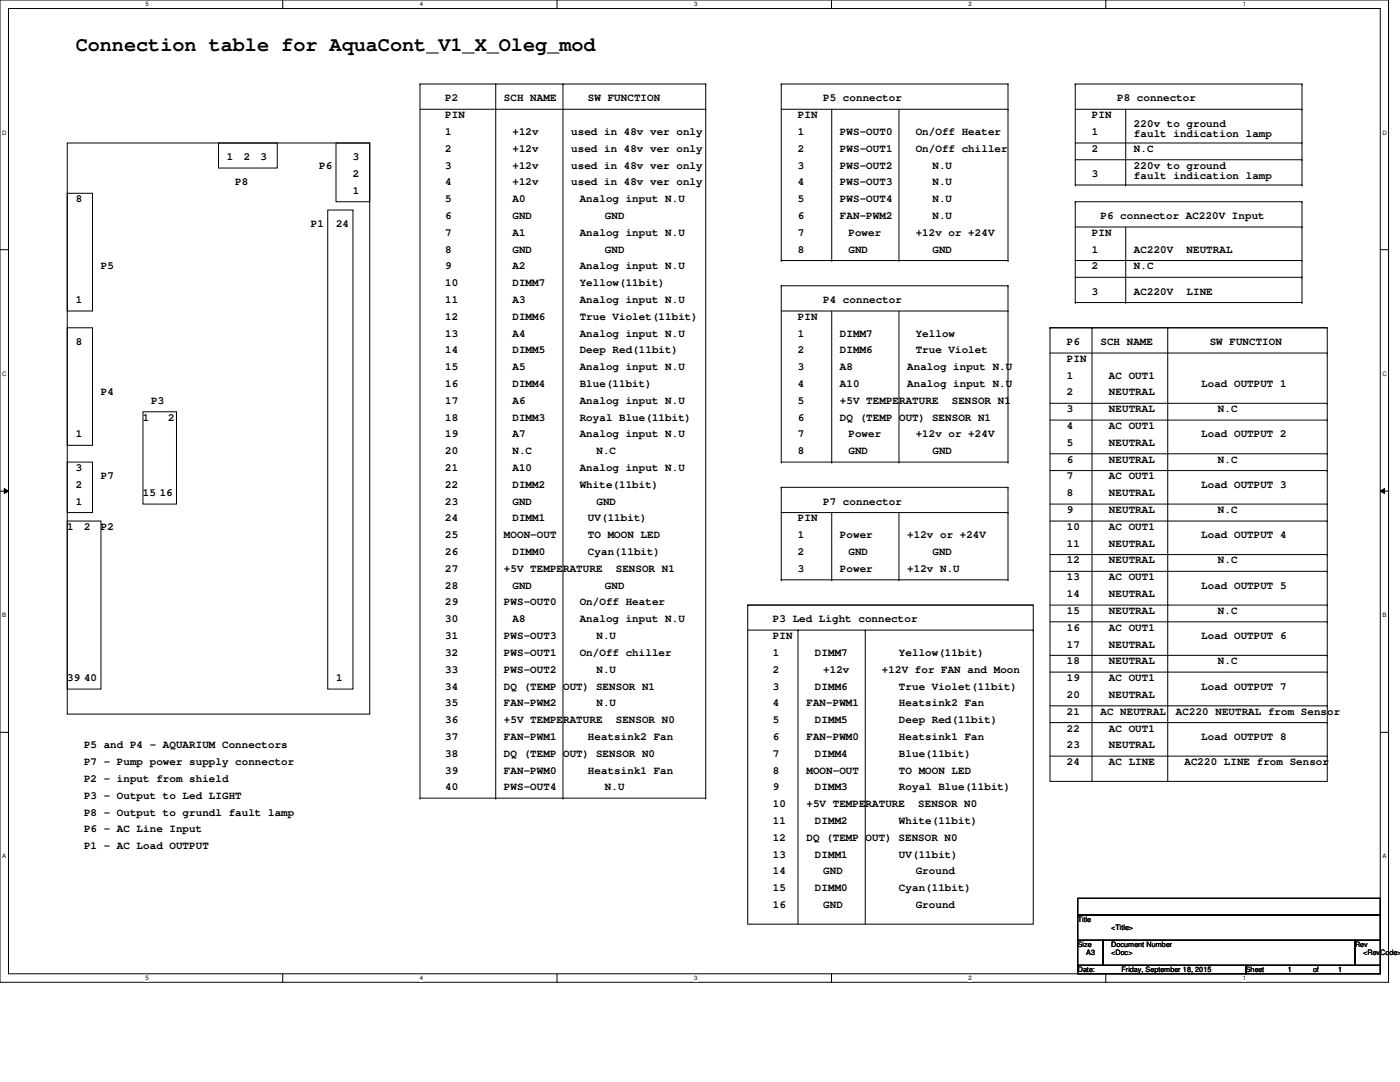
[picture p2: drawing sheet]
<svg xmlns="http://www.w3.org/2000/svg" width="279mm" height="216mm" viewBox="0 0 279 216" stroke-linecap="round" stroke-linejoin="round" font-family="sans-serif">
<defs><g id="words">
<text font-size="4" x="15.1" y="10.1">Connection table for AquaCont_V1_X_Oleg_mod</text>
<g font-size="2.2">
<text x="88.9" y="20.2">P2</text>
<text x="88.9" y="23.6">PIN</text>
<text x="100.6" y="20.2">SCH NAME</text>
<text x="117.3" y="20.2">SW FUNCTION</text>
<text x="159.3" y="23.6">PIN</text>
<text x="164.3" y="20.2">P5 connector</text>
<text x="217.9" y="23.6">PIN</text>
<text x="223" y="20.2">P8 connector</text>
<text x="88.9" y="26.9">1</text>
<text x="102.3" y="26.9">+12v</text>
<text x="114" y="26.9">used in 48v ver only</text>
<text x="159.3" y="26.9">1</text>
<text x="167.6" y="26.9">PWS-OUT0</text>
<text x="182.8" y="26.9">On/Off Heater</text>
<text x="217.9" y="26.9">1</text>
<text x="226.3" y="25.3">220v to ground</text>
<text x="226.3" y="27.4">fault indication lamp</text>
<text x="45.3" y="32">1</text>
<text x="48.6" y="32">2</text>
<text x="52" y="32">3</text>
<text x="63.7" y="33.7">P6</text>
<text x="70.4" y="32">3</text>
<text x="70.4" y="35.3">2</text>
<text x="88.9" y="30.3">2</text>
<text x="88.9" y="33.7">3</text>
<text x="102.3" y="33.7">+12v</text>
<text x="102.3" y="30.3">+12v</text>
<text x="114" y="30.3">used in 48v ver only</text>
<text x="114" y="33.7">used in 48v ver only</text>
<text x="159.3" y="30.3">2</text>
<text x="159.3" y="33.7">3</text>
<text x="167.6" y="30.3">PWS-OUT1</text>
<text x="167.6" y="33.7">PWS-OUT2</text>
<text x="182.8" y="30.3">On/Off chiller</text>
<text x="186.1" y="33.7">N.U</text>
<text x="217.9" y="30.3">2</text>
<text x="217.9" y="35.3">3</text>
<text x="226.3" y="30.3">N.C</text>
<text x="226.3" y="33.7">220v to ground</text>
<text x="226.3" y="35.8">fault indication lamp</text>
<text x="15.1" y="40.3">8</text>
<text x="46.9" y="37">P8</text>
<text x="70.4" y="38.7">1</text>
<text x="88.9" y="37">4</text>
<text x="88.9" y="40.3">5</text>
<text x="102.3" y="37">+12v</text>
<text x="102.3" y="40.3">A0</text>
<text x="114" y="37">used in 48v ver only</text>
<text x="115.7" y="40.3">Analog input N.U</text>
<text x="159.3" y="37">4</text>
<text x="159.3" y="40.3">5</text>
<text x="167.6" y="37">PWS-OUT3</text>
<text x="167.6" y="40.3">PWS-OUT4</text>
<text x="186.1" y="37">N.U</text>
<text x="186.1" y="40.3">N.U</text>
<text x="62.1" y="45.4">P1</text>
<text x="67.1" y="45.4">24</text>
<text x="88.9" y="43.7">6</text>
<text x="88.9" y="47.1">7</text>
<text x="102.3" y="43.7">GND</text>
<text x="102.3" y="47.1">A1</text>
<text x="115.7" y="47.1">Analog input N.U</text>
<text x="120.7" y="43.7">GND</text>
<text x="159.3" y="43.7">6</text>
<text x="159.3" y="47.1">7</text>
<text x="167.6" y="43.7">FAN-PWM2</text>
<text x="169.3" y="47.1">Power</text>
<text x="182.8" y="47.1">+12v or +24V</text>
<text x="186.1" y="43.7">N.U</text>
<text x="217.9" y="47.1">PIN</text>
<text x="219.6" y="43.7">P6 connector AC220V Input</text>
<text x="20.2" y="53.8">P5</text>
<text x="88.9" y="50.4">8</text>
<text x="88.9" y="53.8">9</text>
<text x="102.3" y="53.8">A2</text>
<text x="102.3" y="50.4">GND</text>
<text x="115.7" y="53.8">Analog input N.U</text>
<text x="120.7" y="50.4">GND</text>
<text x="159.3" y="50.4">8</text>
<text x="169.3" y="50.4">GND</text>
<text x="186.1" y="50.4">GND</text>
<text x="217.9" y="50.4">1</text>
<text x="217.9" y="53.8">2</text>
<text x="226.3" y="53.8">N.C</text>
<text x="226.3" y="50.4">AC220V</text>
<text x="236.8" y="50.4">NEUTRAL</text>
<text x="88.9" y="57.1">10</text>
<text x="102.3" y="57.1">DIMM7</text>
<text x="115.7" y="57.1">Yellow(11bit)</text>
<text x="217.9" y="58.8">3</text>
<text x="226.3" y="58.8">AC220V</text>
<text x="236.8" y="58.8">LINE</text>
<text x="15.1" y="60.5">1</text>
<text x="88.9" y="60.5">11</text>
<text x="88.9" y="63.8">12</text>
<text x="102.3" y="63.8">DIMM6</text>
<text x="102.3" y="60.5">A3</text>
<text x="115.7" y="63.8">True Violet(11bit)</text>
<text x="115.7" y="60.5">Analog input N.U</text>
<text x="159.3" y="63.8">PIN</text>
<text x="164.3" y="60.5">P4 connector</text>
<text x="15.1" y="68.8">8</text>
<text x="88.9" y="67.2">13</text>
<text x="88.9" y="70.5">14</text>
<text x="102.3" y="70.5">DIMM5</text>
<text x="102.3" y="67.2">A4</text>
<text x="115.7" y="70.5">Deep Red(11bit)</text>
<text x="115.7" y="67.2">Analog input N.U</text>
<text x="159.3" y="67.2">1</text>
<text x="159.3" y="70.5">2</text>
<text x="167.6" y="70.5">DIMM6</text>
<text x="167.6" y="67.2">DIMM7</text>
<text x="182.8" y="70.5">True Violet</text>
<text x="182.8" y="67.2">Yellow</text>
<text x="212.9" y="68.8">P6</text>
<text x="219.6" y="68.8">SCH NAME</text>
<text x="241.4" y="68.8">SW FUNCTION</text>
<text x="88.9" y="73.9">15</text>
<text x="88.9" y="77.2">16</text>
<text x="102.3" y="77.2">DIMM4</text>
<text x="102.3" y="73.9">A5</text>
<text x="115.7" y="77.2">Blue(11bit)</text>
<text x="115.7" y="73.9">Analog input N.U</text>
<text x="159.3" y="73.9">3</text>
<text x="159.3" y="77.2">4</text>
<text x="167.6" y="73.9">A8</text>
<text x="167.6" y="77.2">A10</text>
<text x="181.1" y="73.9">Analog input N.U</text>
<text x="181.1" y="77.2">Analog input N.U</text>
<text x="212.9" y="72.2">PIN</text>
<text x="212.9" y="75.6">1</text>
<text x="221.3" y="75.6">AC OUT1</text>
<text x="239.7" y="77.2">Load OUTPUT 1</text>
<text x="20.2" y="78.9">P4</text>
<text x="28.5" y="83.9">1</text>
<text x="30.2" y="80.6">P3</text>
<text x="33.5" y="83.9">2</text>
<text x="88.9" y="80.6">17</text>
<text x="88.9" y="83.9">18</text>
<text x="102.3" y="83.9">DIMM3</text>
<text x="102.3" y="80.6">A6</text>
<text x="115.7" y="83.9">Royal Blue(11bit)</text>
<text x="115.7" y="80.6">Analog input N.U</text>
<text x="159.3" y="80.6">5</text>
<text x="159.3" y="83.9">6</text>
<text x="167.6" y="80.6">+5V TEMPERATURE</text>
<text x="167.6" y="83.9">DQ (TEMP OUT) SENSOR N1</text>
<text x="189.9" y="80.6">SENSOR N1</text>
<text x="212.9" y="78.9">2</text>
<text x="212.9" y="82.3">3</text>
<text x="221.3" y="78.9">NEUTRAL</text>
<text x="221.3" y="82.3">NEUTRAL</text>
<text x="243.1" y="82.3">N.C</text>
<text x="15.1" y="87.3">1</text>
<text x="88.9" y="87.3">19</text>
<text x="102.3" y="87.3">A7</text>
<text x="115.7" y="87.3">Analog input N.U</text>
<text x="159.3" y="87.3">7</text>
<text x="169.3" y="87.3">Power</text>
<text x="182.8" y="87.3">+12v or +24V</text>
<text x="212.9" y="85.6">4</text>
<text x="212.9" y="89">5</text>
<text x="221.3" y="89">NEUTRAL</text>
<text x="221.3" y="85.6">AC OUT1</text>
<text x="239.7" y="87.3">Load OUTPUT 2</text>
<text x="15.1" y="94">3</text>
<text x="20.2" y="95.7">P7</text>
<text x="88.9" y="90.6">20</text>
<text x="88.9" y="94">21</text>
<text x="102.3" y="90.6">N.C</text>
<text x="102.3" y="94">A10</text>
<text x="115.7" y="94">Analog input N.U</text>
<text x="119" y="90.6">N.C</text>
<text x="159.3" y="90.6">8</text>
<text x="169.3" y="90.6">GND</text>
<text x="186.1" y="90.6">GND</text>
<text x="212.9" y="92.3">6</text>
<text x="212.9" y="95.7">7</text>
<text x="221.3" y="92.3">NEUTRAL</text>
<text x="221.3" y="95.7">AC OUT1</text>
<text x="243.1" y="92.3">N.C</text>
<text x="15.1" y="100.7">1</text>
<text x="15.1" y="97.4">2</text>
<text x="28.5" y="99">15 16</text>
<text x="88.9" y="97.4">22</text>
<text x="88.9" y="100.7">23</text>
<text x="102.3" y="97.4">DIMM2</text>
<text x="102.3" y="100.7">GND</text>
<text x="115.7" y="97.4">White(11bit)</text>
<text x="119" y="100.7">GND</text>
<text x="164.3" y="100.7">P7 connector</text>
<text x="212.9" y="99">8</text>
<text x="221.3" y="99">NEUTRAL</text>
<text x="239.7" y="97.4">Load OUTPUT 3</text>
<text x="13.4" y="105.7">1</text>
<text x="16.8" y="105.7">2</text>
<text x="20.2" y="105.7">P2</text>
<text x="88.9" y="104.1">24</text>
<text x="88.9" y="107.4">25</text>
<text x="100.6" y="107.4">MOON-OUT</text>
<text x="102.3" y="104.1">DIMM1</text>
<text x="117.3" y="104.1">UV(11bit)</text>
<text x="117.3" y="107.4">TO MOON LED</text>
<text x="159.3" y="104.1">PIN</text>
<text x="159.3" y="107.4">1</text>
<text x="167.6" y="107.4">Power</text>
<text x="181.1" y="107.4">+12v or +24V</text>
<text x="212.9" y="102.4">9</text>
<text x="212.9" y="105.7">10</text>
<text x="221.3" y="102.4">NEUTRAL</text>
<text x="221.3" y="105.7">AC OUT1</text>
<text x="239.7" y="107.4">Load OUTPUT 4</text>
<text x="243.1" y="102.4">N.C</text>
<text x="88.9" y="110.7">26</text>
<text x="102.3" y="110.7">DIMM0</text>
<text x="117.3" y="110.7">Cyan(11bit)</text>
<text x="159.3" y="110.7">2</text>
<text x="169.3" y="110.7">GND</text>
<text x="186.1" y="110.7">GND</text>
<text x="212.9" y="109.1">11</text>
<text x="212.9" y="112.4">12</text>
<text x="221.3" y="109.1">NEUTRAL</text>
<text x="221.3" y="112.4">NEUTRAL</text>
<text x="243.1" y="112.4">N.C</text>
<text x="88.9" y="114.1">27</text>
<text x="88.9" y="117.5">28</text>
<text x="100.6" y="114.1">+5V TEMPERATURE</text>
<text x="102.3" y="117.5">GND</text>
<text x="120.7" y="117.5">GND</text>
<text x="122.9" y="114.1">SENSOR N1</text>
<text x="159.3" y="114.1">3</text>
<text x="167.6" y="114.1">Power</text>
<text x="181.1" y="114.1">+12v N.U</text>
<text x="212.9" y="115.8">13</text>
<text x="212.9" y="119.1">14</text>
<text x="221.3" y="119.1">NEUTRAL</text>
<text x="221.3" y="115.8">AC OUT1</text>
<text x="239.7" y="117.5">Load OUTPUT 5</text>
<text x="88.9" y="120.8">29</text>
<text x="88.9" y="124.2">30</text>
<text x="100.6" y="120.8">PWS-OUT0</text>
<text x="102.3" y="124.2">A8</text>
<text x="115.7" y="124.2">Analog input N.U</text>
<text x="115.7" y="120.8">On/Off Heater</text>
<text x="154.3" y="124.2">P3 Led Light connector</text>
<text x="212.9" y="122.5">15</text>
<text x="212.9" y="125.9">16</text>
<text x="221.3" y="122.5">NEUTRAL</text>
<text x="221.3" y="125.9">AC OUT1</text>
<text x="243.1" y="122.5">N.C</text>
<text x="88.9" y="127.5">31</text>
<text x="88.9" y="130.9">32</text>
<text x="100.6" y="130.9">PWS-OUT1</text>
<text x="100.6" y="127.5">PWS-OUT3</text>
<text x="115.7" y="130.9">On/Off chiller</text>
<text x="119" y="127.5">N.U</text>
<text x="154.3" y="127.5">PIN</text>
<text x="154.3" y="130.9">1</text>
<text x="162.6" y="130.9">DIMM7</text>
<text x="179.4" y="130.9">Yellow(11bit)</text>
<text x="212.9" y="129.2">17</text>
<text x="221.3" y="129.2">NEUTRAL</text>
<text x="239.7" y="127.5">Load OUTPUT 6</text>
<text x="13.4" y="135.9">39 40</text>
<text x="67.1" y="135.9">1</text>
<text x="88.9" y="134.2">33</text>
<text x="88.9" y="137.6">34</text>
<text x="100.6" y="137.6">DQ (TEMP OUT) SENSOR N1</text>
<text x="100.6" y="134.2">PWS-OUT2</text>
<text x="119" y="134.2">N.U</text>
<text x="154.3" y="134.2">2</text>
<text x="154.3" y="137.6">3</text>
<text x="162.6" y="137.6">DIMM6</text>
<text x="164.3" y="134.2">+12v</text>
<text x="176" y="134.2">+12V for FAN and Moon</text>
<text x="179.4" y="137.6">True Violet(11bit)</text>
<text x="212.9" y="132.5">18</text>
<text x="212.9" y="135.9">19</text>
<text x="221.3" y="132.5">NEUTRAL</text>
<text x="221.3" y="135.9">AC OUT1</text>
<text x="239.7" y="137.6">Load OUTPUT 7</text>
<text x="243.1" y="132.5">N.C</text>
<text x="88.9" y="140.9">35</text>
<text x="100.6" y="140.9">FAN-PWM2</text>
<text x="119" y="140.9">N.U</text>
<text x="154.3" y="140.9">4</text>
<text x="161" y="140.9">FAN-PWM1</text>
<text x="179.4" y="140.9">Heatsink2 Fan</text>
<text x="212.9" y="139.3">20</text>
<text x="212.9" y="142.6">21</text>
<text x="219.6" y="142.6">AC NEUTRAL</text>
<text x="221.3" y="139.3">NEUTRAL</text>
<text x="234.7" y="142.6">AC220 NEUTRAL from Sensor</text>
<text x="16.8" y="149.3">P5 and P4 - AQUARIUM Connectors</text>
<text x="88.9" y="144.3">36</text>
<text x="88.9" y="147.7">37</text>
<text x="100.6" y="144.3">+5V TEMPERATURE</text>
<text x="100.6" y="147.7">FAN-PWM1</text>
<text x="117.3" y="147.7">Heatsink2 Fan</text>
<text x="122.9" y="144.3">SENSOR N0</text>
<text x="154.3" y="144.3">5</text>
<text x="154.3" y="147.7">6</text>
<text x="161" y="147.7">FAN-PWM0</text>
<text x="162.6" y="144.3">DIMM5</text>
<text x="179.4" y="147.7">Heatsink1 Fan</text>
<text x="179.4" y="144.3">Deep Red(11bit)</text>
<text x="212.9" y="146">22</text>
<text x="212.9" y="149.3">23</text>
<text x="221.3" y="149.3">NEUTRAL</text>
<text x="221.3" y="146">AC OUT1</text>
<text x="239.7" y="147.7">Load OUTPUT 8</text>
<text x="16.8" y="152.7">P7 - Pump power supply connector</text>
<text x="88.9" y="151">38</text>
<text x="88.9" y="154.3">39</text>
<text x="100.6" y="151">DQ (TEMP OUT) SENSOR N0</text>
<text x="100.6" y="154.3">FAN-PWM0</text>
<text x="117.3" y="154.3">Heatsink1 Fan</text>
<text x="154.3" y="151">7</text>
<text x="154.3" y="154.3">8</text>
<text x="161" y="154.3">MOON-OUT</text>
<text x="162.6" y="151">DIMM4</text>
<text x="179.4" y="154.3">TO MOON LED</text>
<text x="179.4" y="151">Blue(11bit)</text>
<text x="212.9" y="152.7">24</text>
<text x="221.3" y="152.7">AC LINE</text>
<text x="236.4" y="152.7">AC220 LINE from Sensor</text>
<text x="16.8" y="156">P2 - input from shield</text>
<text x="16.8" y="159.4">P3 - Output to Led LIGHT</text>
<text x="88.9" y="157.7">40</text>
<text x="100.6" y="157.7">PWS-OUT4</text>
<text x="120.7" y="157.7">N.U</text>
<text x="154.3" y="157.7">9</text>
<text x="154.3" y="161">10</text>
<text x="161" y="161">+5V TEMPERATURE</text>
<text x="162.6" y="157.7">DIMM3</text>
<text x="179.4" y="157.7">Royal Blue(11bit)</text>
<text x="183.3" y="161">SENSOR N0</text>
<text x="16.8" y="162.7">P8 - Output to grundl fault lamp</text>
<text x="16.8" y="166.1">P6 - AC Line Input</text>
<text x="154.3" y="164.4">11</text>
<text x="154.3" y="167.8">12</text>
<text x="161" y="167.8">DQ (TEMP OUT) SENSOR N0</text>
<text x="162.6" y="164.4">DIMM2</text>
<text x="179.4" y="164.4">White(11bit)</text>
<text x="16.8" y="169.4">P1 - AC Load OUTPUT</text>
<text x="154.3" y="171.1">13</text>
<text x="162.6" y="171.1">DIMM1</text>
<text x="179.4" y="171.1">UV(11bit)</text>
<text x="154.3" y="174.5">14</text>
<text x="154.3" y="177.8">15</text>
<text x="162.6" y="177.8">DIMM0</text>
<text x="164.3" y="174.5">GND</text>
<text x="179.4" y="177.8">Cyan(11bit)</text>
<text x="182.8" y="174.5">Ground</text>
<text x="154.3" y="181.2">16</text>
<text x="164.3" y="181.2">GND</text>
<text x="182.8" y="181.2">Ground</text>
</g>
<g font-size="1.5">
<text x="215.1" y="183.9">Title</text>
<text x="221.8" y="185.6">&lt;Title&gt;</text>
<text x="215.1" y="189">Size</text>
<text x="216.8" y="190.6">A3</text>
<text x="221.8" y="190.6">&lt;Doc&gt;</text>
<text x="221.8" y="189">Document Number</text>
<text x="270.4" y="189">Rev</text>
<text x="272.1" y="190.6">&lt;RevCode&gt;</text>
<text x="215.1" y="194">Date:</text>
<text x="223.8" y="194">Friday, September 18, 2015</text>
<text x="248.6" y="194">Sheet</text>
<text x="257" y="194">1</text>
<text x="262" y="194">of</text>
<text x="267.1" y="194">1</text>
</g>
<g font-size="1.2">
<text x="29" y="1.3">5</text>
<text x="83.8" y="1.3">4</text>
<text x="138.5" y="1.3">3</text>
<text x="193.3" y="1.3">2</text>
<text x="248" y="1.3">1</text>
<text x=".4" y="26.8">D</text>
<text x="275.9" y="26.8">D</text>
<text x=".4" y="75">C</text>
<text x="275.9" y="75">C</text>
<text x=".4" y="123.1">B</text>
<text x="275.9" y="123.1">B</text>
<text x=".4" y="171.3">A</text>
<text x="275.9" y="171.3">A</text>
<text x="29" y="195.6">5</text>
<text x="83.8" y="195.6">4</text>
<text x="138.5" y="195.6">3</text>
<text x="193.3" y="195.6">2</text>
<text x="248" y="195.6">1</text>
</g>
</g></defs>
<path d="M0 0h277.1v196h-277.1zM1.7 1.7h273.8v192.6h-273.8z" fill="none" stroke="#000" stroke-width=".2"/>
<g fill="#fff">
<path d="M29 .2h.7v1.3h-.7z"/>
<path d="M29 194.5h.7v1.3h-.7z"/>
</g>
<path d="M56.4 0v1.7M56.4 194.3v1.7" fill="none" stroke="#000" stroke-width=".2"/>
<g fill="#fff">
<path d="M83.8 .2h.6v1.3h-.6z"/>
<path d="M83.8 194.5h.6v1.3h-.6z"/>
</g>
<path d="M111.2 0v1.7M111.2 194.3v1.7" fill="none" stroke="#000" stroke-width=".2"/>
<g fill="#fff">
<path d="M138.5 .2h.6v1.3h-.6z"/>
<path d="M138.5 194.5h.6v1.3h-.6z"/>
</g>
<path d="M165.9 0v1.7M165.9 194.3v1.7" fill="none" stroke="#000" stroke-width=".2"/>
<g fill="#fff">
<path d="M193.3 .2h.6v1.3h-.6z"/>
<path d="M193.3 194.5h.6v1.3h-.6z"/>
</g>
<path d="M220.7 0v1.7M220.7 194.3v1.7" fill="none" stroke="#000" stroke-width=".2"/>
<g fill="#fff">
<path d="M248 .2h.7v1.3h-.7z"/>
<path d="M248 194.5h.7v1.3h-.7z"/>
<path d="M.4 25.7h.9v1.4h-.9z"/>
<path d="M275.9 25.7h.8v1.4h-.8z"/>
<path d="M.4 73.9h.9v1.3h-.9z"/>
<path d="M275.9 73.9h.8v1.3h-.8z"/>
</g>
<path d="M0 49.8h1.7M275.5 49.8h1.7" fill="none" stroke="#000" stroke-width=".2"/>
<g fill="#fff">
<path d="M.4 122h.8v1.4h-.8z"/>
<path d="M275.9 122h.7v1.4h-.7z"/>
</g>
<path d="M0 98h1.7M.8 97.5l.9 .5-.9 .5zM275.5 98l.8-.5v1zM275.5 98h1.7" fill="none" stroke="#000" stroke-width=".2"/>
<path d="M.8 97.5l.9 .5-.9 .5zM275.5 98l.8-.5v1z" fill="#000"/>
<g fill="#fff">
<path d="M.4 170.2h.8v1.3h-.8z"/>
<path d="M275.9 170.2h.7v1.3h-.7z"/>
</g>
<g fill="none" stroke="#000" stroke-width=".2">
<path d="M83.8 16.8h.1M83.8 16.8h57M83.8 16.8v142.5M98.9 16.8h.1M98.9 16.8v142.5M112.4 16.8h.1M112.4 16.8v142.5M140.8 16.8h.1M140.8 16.8v142.5M155.9 16.8h.1M155.9 16.8h45.3M155.9 16.8v35.2"/>
<path d="M201.2 16.8h.1M201.2 16.8v35.2M214.6 16.8h.1M214.6 16.8h45.2M214.6 16.8v20.1M259.8 16.8h.1M259.8 16.8v20.1M13.4 28.5h60.4v114h-60.4zM13.4 38.6h5.1v23.5h-5.1zM43.6 28.5h11.7v5h-11.7zM67.1 28.5h6.7v11.8h-6.7zM83.8 21.8h57"/>
<path d="M140.8 21.8h.1M155.9 21.8h45.3M166 21.8v30.2M179.4 21.8v30.2M201.2 21.8h.1M214.6 36.9h.1M214.6 21.8h45.2M214.6 36.9h45.2M214.6 28.5h45.2M214.6 31.9h45.2M224.7 36.9h.1M224.7 21.8v15.1"/>
<path d="M259.8 36.9h.1M259.8 21.8h.1M259.8 28.5h.1M259.8 31.9h.1M65.4 41.9h5v95.6h-5zM155.9 52h.1M155.9 57h.1M155.9 52h45.3M155.9 57v35.2M155.9 57h45.3M166 52h.1M179.4 52h.1"/>
<path d="M201.2 52h.1M201.2 57h.1M201.2 57v35.2M214.6 40.3h.1M214.6 52h45.2M214.6 40.3v20.1M214.6 40.3h45.2M214.6 45.3h45.2M214.6 55.3h45.2M224.7 45.3v15.1M259.8 40.3h.1M259.8 45.3h.1"/>
<path d="M259.8 52h.1M259.8 55.3h.1M259.8 40.3v20.1M13.4 65.4h5.1v23.5h-5.1zM155.9 62.1h45.3M166 62.1v30.1M179.4 62.1v30.1M201.2 62.1h.1M209.5 65.4h55.4v90.5h-55.4zM209.5 65.4h.1M209.5 65.4h55.4M209.5 70.4h55.4"/>
<path d="M214.6 60.4h.1M214.6 60.4h45.2M217.9 65.4h.1M217.9 65.4v90.5M224.7 60.4h.1M233 65.4h.1M233 65.4v90.5M259.8 60.4h.1M264.9 70.4h.1M13.4 92.2h5.1v10.1h-5.1zM28.5 82.2h6.7v18.4h-6.7zM155.9 92.2h.1"/>
<path d="M155.9 97.2h.1M155.9 97.2v18.5M155.9 92.2h45.3M155.9 97.2h45.3M166 92.2h.1M179.4 92.2h.1M201.2 92.2h.1M201.2 97.2h.1M201.2 97.2v18.5M209.5 80.5h55.4M209.5 90.6h55.4M209.5 83.8h55.4"/>
<path d="M209.5 93.9h55.4M264.9 80.5h.1M264.9 90.6h.1M264.9 83.8h.1M264.9 93.9h.1M13.4 104h6.8v33.5h-6.8zM155.9 115.7h.1M155.9 115.7h45.3M155.9 102.3h45.3M166 115.7h.1M166 102.3v13.4M179.4 115.7h.1"/>
<path d="M179.4 102.3v13.4M201.2 115.7h.1M201.2 102.3h.1M209.5 104h55.4M209.5 114h55.4M209.5 110.7h55.4M209.5 100.6h55.4M264.9 104h.1M264.9 114h.1M264.9 110.7h.1M264.9 100.6h.1M149.2 120.7h57v63.7h-57z"/>
<path d="M149.2 120.7h.1M149.2 120.7h57M149.2 125.7h57M159.3 125.7h.1M159.3 125.7v58.7M172.7 125.7h.1M172.7 125.7v58.7M206.2 125.7h.1M209.5 120.7h55.4M209.5 130.8h55.4M209.5 124.1h55.4M209.5 134.1h55.4"/>
<path d="M264.9 120.7h.1M264.9 130.8h.1M264.9 124.1h.1M264.9 134.1h.1M0 146.1h1.7M83.8 159.3h.1M83.8 159.3h57M98.9 159.3h.1M112.4 159.3h.1M140.8 159.3h.1M209.5 144.2h55.4M209.5 140.8h55.4"/>
<path d="M209.5 150.9h55.4M264.9 144.2h.1M264.9 140.8h.1M264.9 150.9h.1M275.5 146.1h1.7M215.1 179.2h60.4v3.4h-60.4zM215.1 182.6h60.4v5h-60.4zM215.1 187.6h5v5h-5zM215.1 192.6h33.5v1.7h-33.5zM220.1 187.6h50.3v5h-50.3zM248.6 192.6h26.9v1.7h-26.9zM270.4 187.6h5.1v5h-5.1z"/>
</g>
<use href="#words"/>
</svg>
